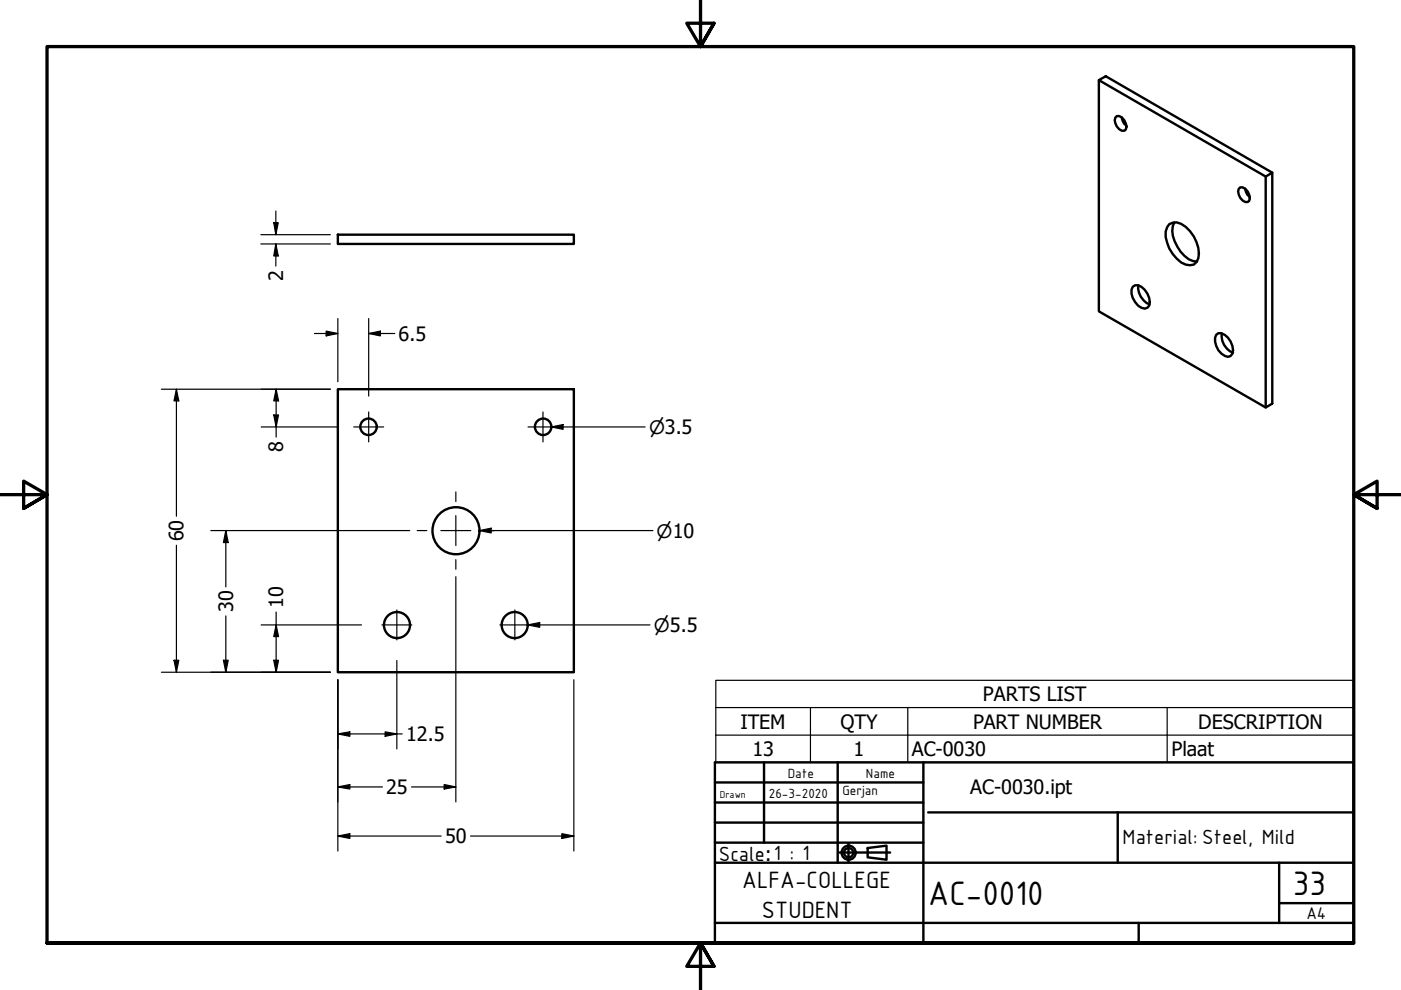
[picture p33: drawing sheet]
<svg xmlns="http://www.w3.org/2000/svg" width="297mm" height="210mm" viewBox="0 0 297 210" stroke-linecap="round" stroke-linejoin="round" font-family="sans-serif">
<defs><g id="words">
<g font-size="7.7">
<text x="196.8" y="191.8">AC-0010</text>
<text x="274.1" y="189.7">33</text>
</g>
<g font-size="5.4">
<text x="157.4" y="188.4">ALFA-COLLEGE</text>
<text x="161.5" y="194.6">STUDENT</text>
</g>
<g font-size="4.7">
<text x="238" y="179">Material: Steel, Mild</text>
<text x="152.4" y="182.5">Scale</text>
</g>
<g font-size="4.2">
<text x="60.1" y="59.5" transform="rotate(-90 60.1 59.5)">2</text>
<text x="84.5" y="72.2">6.5</text>
<text x="60.1" y="95.8" transform="rotate(-90 60.1 95.8)">8</text>
<text x="38.9" y="114.8" transform="rotate(-90 38.9 114.8)">60</text>
<text x="49.4" y="129.8" transform="rotate(-90 49.4 129.8)">30</text>
<text x="60.1" y="128.9" transform="rotate(-90 60.1 128.9)">10</text>
<text x="208.4" y="148.7">PARTS LIST</text>
<text x="157" y="154.5">ITEM</text>
<text x="178.2" y="154.5">QTY</text>
<text x="206.3" y="154.5">PART NUMBER</text>
<text x="254.1" y="154.5">DESCRIPTION</text>
<text x="86.1" y="157.1">12.5</text>
<text x="159.5" y="160.3">13</text>
<text x="181" y="160.3">1</text>
<text x="193.4" y="160.3">AC-0030</text>
<text x="248.3" y="160.4">Plaat</text>
<text x="81.9" y="168.4">25</text>
<text x="205.7" y="168.3">AC-0030.ipt</text>
<text x="94.4" y="178.8">50</text>
<text x="162.2" y="182.5">:1 : 1</text>
</g>
<g font-size="3.9">
<text x="137.6" y="92">⌀3.5</text>
<text x="139.2" y="114">⌀10</text>
<text x="138.6" y="134">⌀5.5</text>
<text x="277" y="194.9">A4</text>
</g>
<g font-size="3">
<text x="167" y="164.9">Date</text>
<text x="183.6" y="164.9">Name</text>
<text x="163" y="169.1">26-3-2020</text>
<text x="178.6" y="168.6">Gerjan</text>
</g>
<text font-size="2.3" x="152.6" y="169.1">Drawn</text>
</g></defs>
<!-- layer: Visible (ANSI) -->
<g fill="none" stroke="#000" stroke-width=".51">
<path d="M233 17l1.4-.8 35.3 20.4-1.3 .8zM233 17v49l35.4 20.4 1.3-.8v-49M236.8 24.6a2.19 2.19 0 0 1 1.9 2.9l-.3 .2a2.17 2.17 0 0 1-1.9-2.8zM237.8 24.9l.5 1.3 .5 .4M264 40l.5 1.3 .5 .5M268.4 37.4v49M71.6 49.8h50.1v1.9h-50.1zM247.9 47.5a2.75 2.75 0 0 1 3.5 .6 7.4 7.4 0 0 1 2.7 6.7 1.83 1.83 0 0 1-2.7 1.3 7.5 7.5 0 0 1-4.3-7l.4-.9zM249 47.2a4.4 4.4 0 0 0 0 4 6.1 6.1 0 0 0 4.8 4.3M262.6 40l.4-.3a2.19 2.19 0 0 1 1.9 2.9l-.4 .2a2.17 2.17 0 0 1-1.9-2.8zM240.2 60.8a1.71 1.71 0 0 1 2.5 .6 3.6 3.6 0 0 1 .9 3.4l-.3 .4a2.14 2.14 0 0 1-2.6-1.2 3 3 0 0 1-.5-3.2zM241.4 60.5a4 4 0 0 0 2.3 4.1"/>
<path d="M257.9 71l.4-.4a3.1 3.1 0 0 1 3 2.8l.1 .9-.1 .7-.4 .5-.6 .2a3.6 3.6 0 0 1-2.4-4.7zM259 70.7a3.9 3.9 0 0 0 2.4 4.1M71.6 82.5h50.1v60h-50.1z"/>
<circle cx="78.1" cy="90.5" r="1.75"/>
<circle cx="115.2" cy="90.5" r="1.75"/>
<circle cx="96.7" cy="112.5" r="5"/>
<circle cx="84.2" cy="132.5" r="2.76"/>
<circle cx="109.1" cy="132.5" r="2.76"/>
</g>
<!-- layer: Symbol (ANSI) -->
<path d="M101.7 112.5l2.4-.5v1zM101.7 112.5h36.7M151.8 150v-5.8h135.2v5.8M151.8 150h135.2v5.9M151.8 150v11.6h135.2v-5.7M151.8 155.9h135.2M171.8 150v11.6M192.5 150v11.6M247.5 150v11.6" fill="none" stroke="#000" stroke-width=".25"/>
<!-- layer: Border (ISO) -->
<path d="M148.5 -.1v10l-2.9-5h5.8l-2.9 5 2.9-5M0 104.9h10l-5-2.9v5.8l5-2.9-5 2.9M297 104.9h-10l5-2.9v5.8l-5-2.9 5 2.9M10 199.9v-190h277v190h-277h277M151.4 204.9l-2.9-5 2.9 5h-5.8l2.9-5v10" fill="none" stroke="#000" stroke-width=".7"/>
<!-- layer: Title (ANSI) -->
<path d="M196.8 172.2h90.2M237 172.2v10.7" fill="none" stroke="#000" stroke-width=".51"/>
<!-- layer: Title (ISO) -->
<g fill="none" stroke="#000" stroke-width=".51">
<path d="M151.6 161.6h135.4v38.3h-135.4zM151.6 165.9h44.2M151.6 170.2h44.2M151.6 174.4h44.2M151.6 178.7h44.2M162 161.6v17.1M177.6 161.6v21.3M179.9 178.9v3.8M184 179.8l4-.5v3l-4-.5zM195.8 161.6v38.3M151.6 195.7h135.4M151.6 182.9h135.4"/>
<path d="M178 180.8h10.7M241.4 195.7v4.2M271.2 191.5h15.8M271.2 182.9v12.8"/>
<circle cx="179.9" cy="180.8" r="1.49"/>
<circle cx="179.9" cy="180.8" r=".98"/>
</g>
<!-- layer: Center Mark (ANSI) -->
<g fill="none" stroke="#000" stroke-width=".25">
<path d="M75 90.5h6.3M78.2 87.3v6.4M112 90.5h6.3M115.1 87.3v6.4M88.5 112.5h2M93.5 112.5h6.3M96.6 104.3v2M96.6 109.3v6.4M96.6 118.7v2M102.8 112.5h2M81 132.5h6.3M84.1 129.3v6.4"/>
<path d="M106 132.5h6.3M109.2 129.3v6.4"/>
</g>
<!-- layer: Dimension (ANSI) -->
<g fill="none" stroke="#000" stroke-width=".25">
<path d="M55.3 51.7h14.7M55.3 49.8h14.7M58 47.2h1l-.5 2.6zM58.5 51.7l.5 2.6h-1zM58.5 44.7v5.1M58.5 51.7v4.7M66.7 70.7h4.9M69.2 70.2l2.4 .5-2.4 .5zM71.6 67.5v13.4M78.2 70.7l2.4-.5v1zM78.2 70.7h5.5M78.2 67.5v16.5"/>
<path d="M34.2 82.5h35.8M37.4 82.5l.5 2.5h-1zM37.4 82.5v26.9M55.4 90.5h16.2M58 88h1.1l-.6 2.5zM58.5 82.5l.6 2.5h-1.1zM58.5 82.5v10.2M116.9 90.5l2.5-.5v1zM116.9 90.5h19.9M37.4 115.6v26.9M44.7 112.5h42.2M47.9 112.5l.5 2.5h-1z"/>
<path d="M47.9 112.5v11.9M36.9 140h1l-.5 2.5zM47.4 140h1l-.5 2.5zM47.9 130.6v11.9M55.4 132.5h21.2M58 140h1.1l-.6 2.5zM58.5 132.5l.6 2.5h-1.1zM58.5 129.8v12.7M96.6 122.3v47.7M111.9 132.5l2.5-.5v1zM111.9 132.5h25.9M34.2 142.5h35.8"/>
<path d="M71.6 155.6l2.6-.4v.9zM71.6 155.6h13.7M71.6 144.1v36.3M81.7 155.2l2.4 .4-2.4 .5zM84.1 140.1v18.7M121.7 144.1v36.3M71.6 166.8l2.6-.5v1zM71.6 177.3l2.6-.5v1zM71.6 166.8h9.5M71.6 177.3h21.9M87.2 166.8h9.4M94.2 166.3l2.4 .5-2.4 .5z"/>
<path d="M99.8 177.3h21.9M119.1 176.8l2.6 .5-2.6 .5z"/>
</g>
<g fill="#000">
<path d="M58 47.2h1l-.5 2.6z" fill-rule="evenodd"/>
<path d="M58.5 51.7l.5 2.6h-1z" fill-rule="evenodd"/>
<path d="M69.2 70.2l2.4 .5-2.4 .5z" fill-rule="evenodd"/>
<path d="M78.2 70.7l2.4-.5v1z" fill-rule="evenodd"/>
<path d="M37.4 82.5l.5 2.5h-1z" fill-rule="evenodd"/>
<path d="M58 88h1.1l-.6 2.5z" fill-rule="evenodd"/>
<path d="M58.5 82.5l.6 2.5h-1.1z" fill-rule="evenodd"/>
<path d="M116.9 90.5l2.5-.5v1z" fill-rule="evenodd"/>
<path d="M47.9 112.5l.5 2.5h-1z" fill-rule="evenodd"/>
<path d="M36.9 140h1l-.5 2.5z" fill-rule="evenodd"/>
<path d="M47.4 140h1l-.5 2.5z" fill-rule="evenodd"/>
<path d="M58 140h1.1l-.6 2.5z" fill-rule="evenodd"/>
<path d="M58.5 132.5l.6 2.5h-1.1z" fill-rule="evenodd"/>
<path d="M111.9 132.5l2.5-.5v1z" fill-rule="evenodd"/>
<path d="M71.6 155.6l2.6-.4v.9z" fill-rule="evenodd"/>
<path d="M81.7 155.2l2.4 .4-2.4 .5z" fill-rule="evenodd"/>
<path d="M71.6 166.8l2.6-.5v1z" fill-rule="evenodd"/>
<path d="M71.6 177.3l2.6-.5v1z" fill-rule="evenodd"/>
<path d="M94.2 166.3l2.4 .5-2.4 .5z" fill-rule="evenodd"/>
<path d="M119.1 176.8l2.6 .5-2.6 .5z" fill-rule="evenodd"/>
</g>
<!-- layer: Symbol (ANSI) -->
<path d="M101.7 112.5l2.4-.5v1z" fill-rule="evenodd" fill="#000"/>
<use href="#words"/>
</svg>
